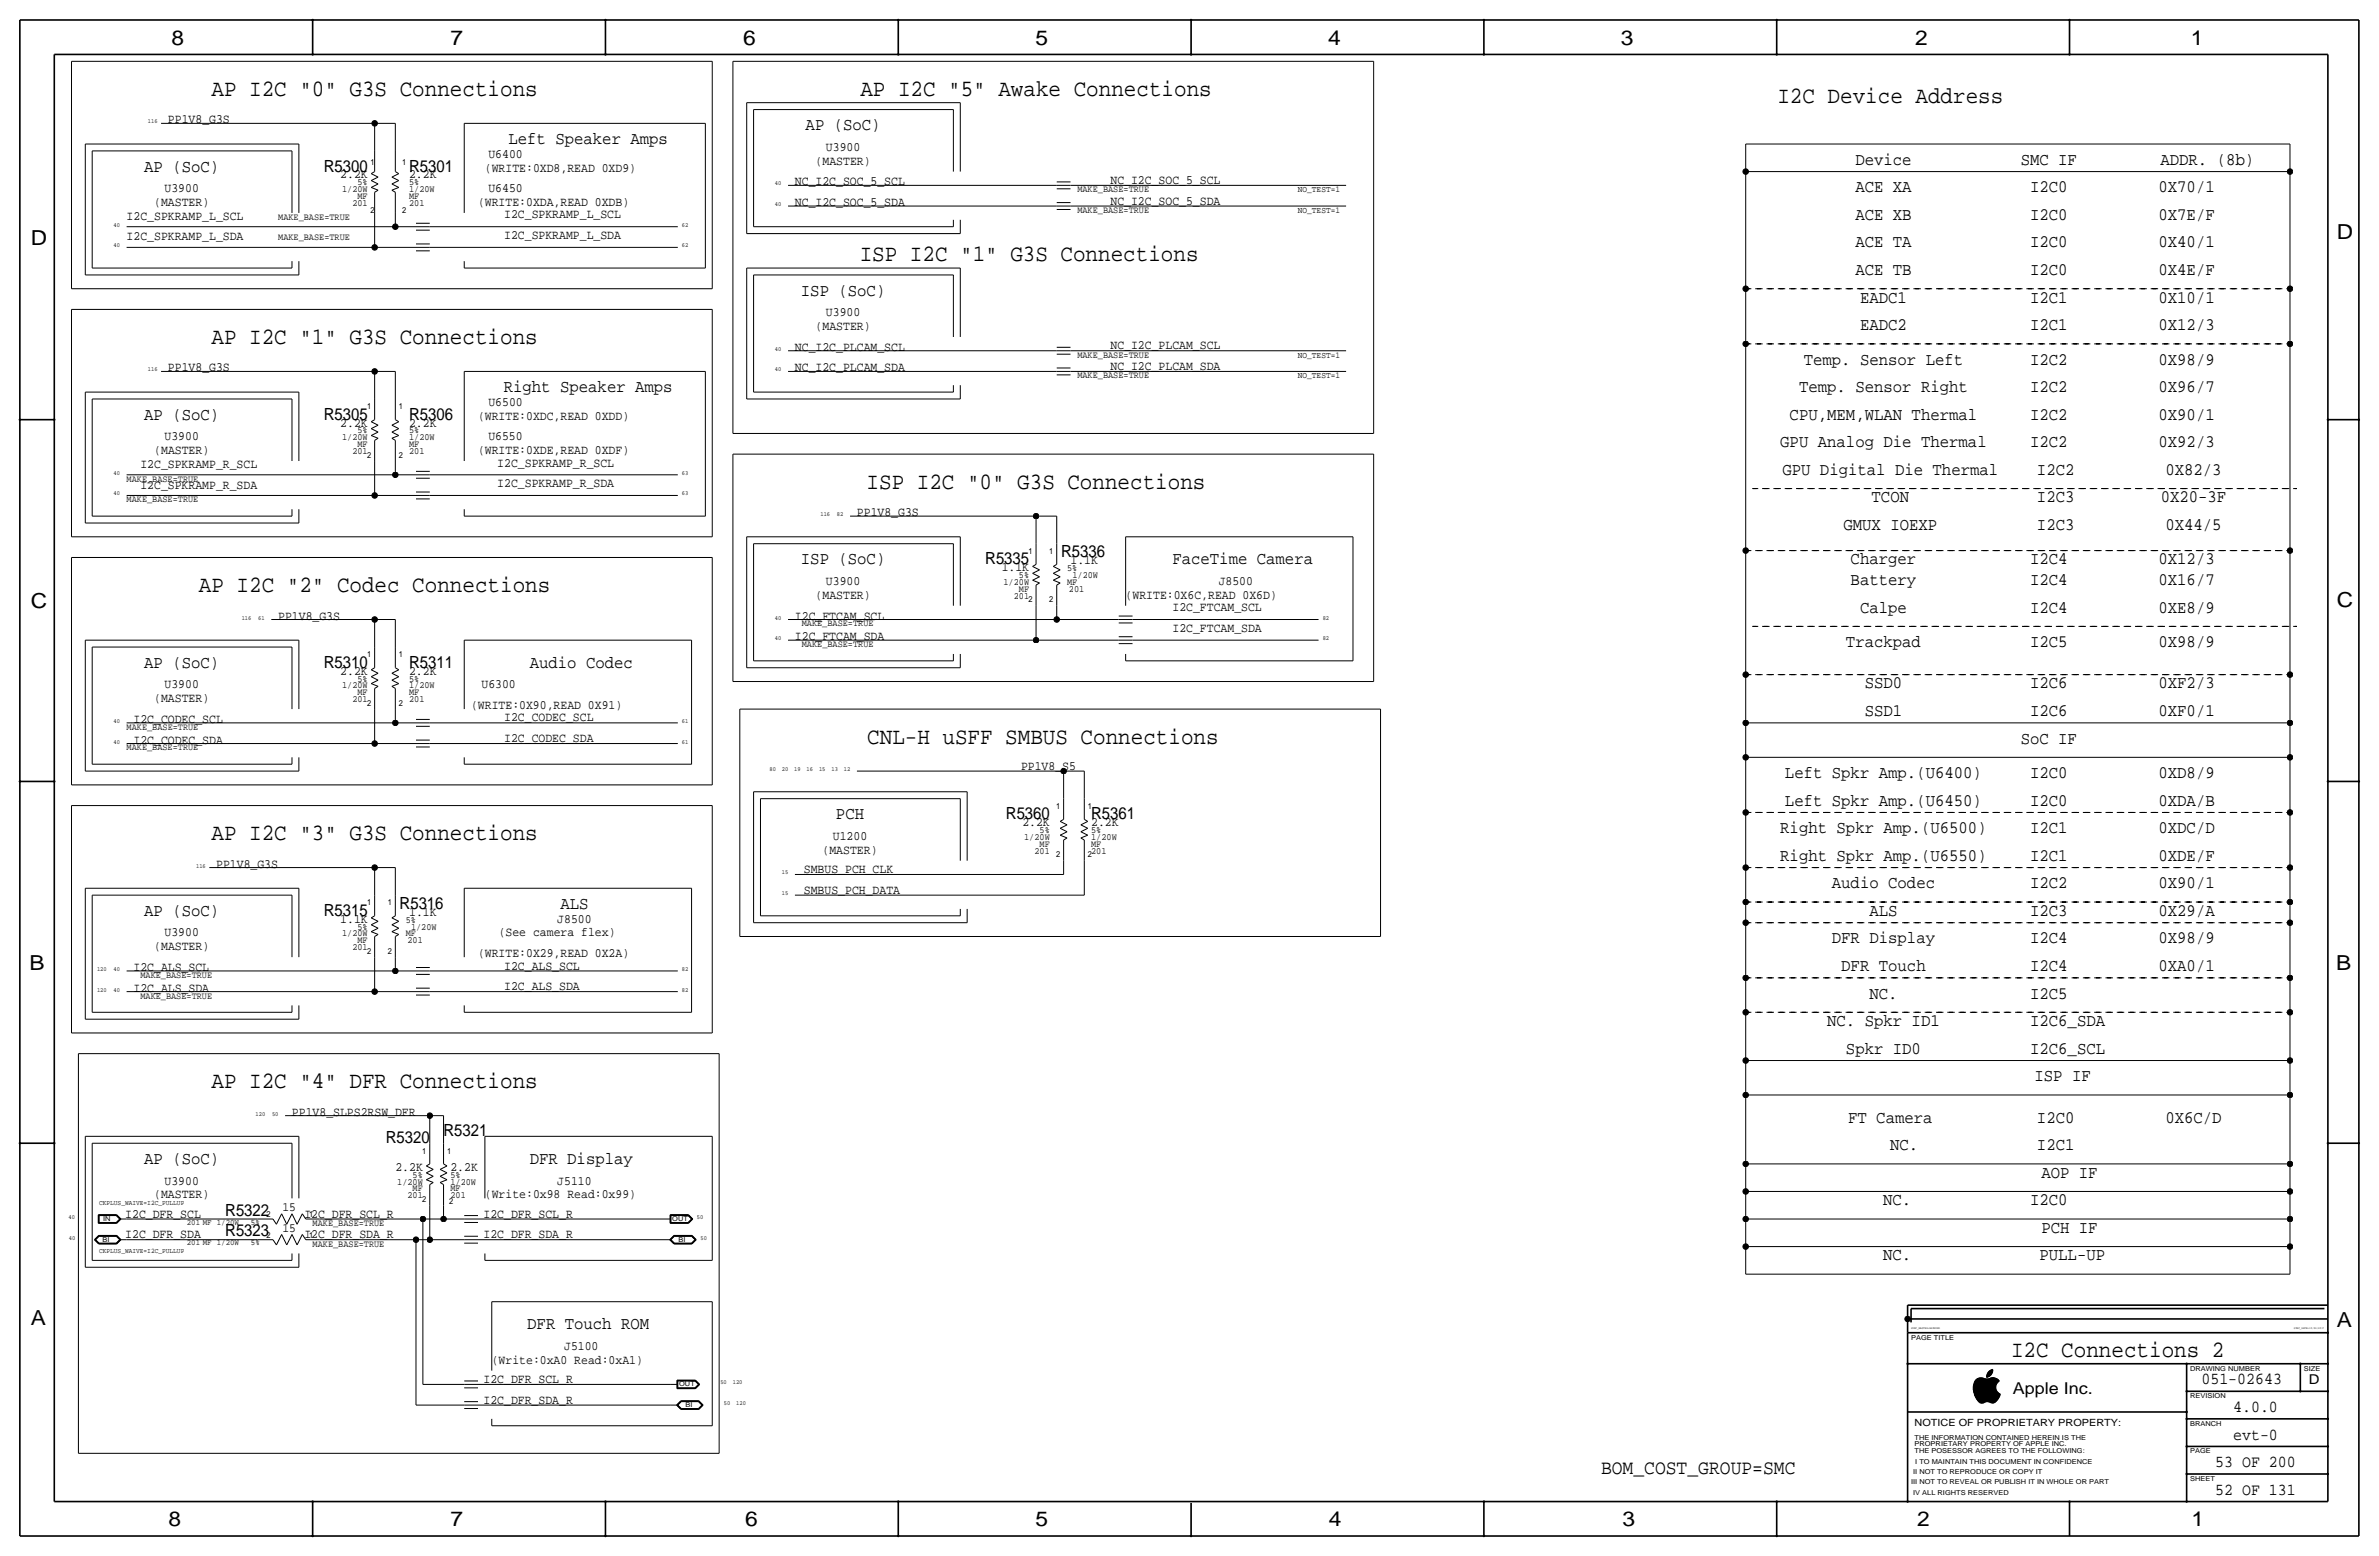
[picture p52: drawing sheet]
<svg xmlns="http://www.w3.org/2000/svg" width="877mm" height="574mm" viewBox="0 0 877 574" stroke-linecap="round" stroke-linejoin="round" font-family="sans-serif">
<defs><g id="words">
<g font-size="8.6">
<text x="78" y="35.3">AP I2C &quot;0&quot; G3S Connections</text>
<text x="317.2" y="35.3">AP I2C &quot;5&quot; Awake Connections</text>
<text x="655.3" y="37.8">I2C Device Address</text>
<text x="317" y="96.3">ISP I2C &quot;1&quot; G3S Connections</text>
<text x="78" y="126.7">AP I2C &quot;1&quot; G3S Connections</text>
<text x="319.5" y="180.1">ISP I2C &quot;0&quot; G3S Connections</text>
<text x="73.3" y="218.2">AP I2C &quot;2&quot; Codec Connections</text>
<text x="319.7" y="274.1">CNL-H uSFF SMBUS Connections</text>
<text x="78" y="309.6">AP I2C &quot;3&quot; G3S Connections</text>
<text x="78" y="401.1">AP I2C &quot;4&quot; DFR Connections</text>
<text x="741.4" y="500.1">I2C Connections 2</text>
</g>
<g font-size="7.6">
<text x="63.2" y="16.5">8</text>
<text x="166.1" y="16.5">7</text>
<text x="274" y="16.5">6</text>
<text x="381.7" y="16.5">5</text>
<text x="489.7" y="16.5">4</text>
<text x="597.6" y="16.5">3</text>
<text x="706.1" y="16.5">2</text>
<text x="807.7" y="16.5">1</text>
<text x="861.5" y="88.1">D</text>
<text x="11.4" y="90.4">D</text>
<text x="11.4" y="224.3">C</text>
<text x="861.5" y="223.8">C</text>
<text x="10.8" y="357.6">B</text>
<text x="861.3" y="357.4">B</text>
<text x="11.3" y="488.4">A</text>
<text x="861.5" y="489.2">A</text>
<text x="62.2" y="562.6">8</text>
<text x="166" y="562.6">7</text>
<text x="274.8" y="562.6">6</text>
<text x="381.7" y="562.6">5</text>
<text x="489.9" y="562.6">4</text>
<text x="598.1" y="562.6">3</text>
<text x="706.8" y="562.6">2</text>
<text x="807.9" y="562.6">1</text>
</g>
<text font-size="7.4" x="590.2" y="543.3">BOM_COST_GROUP=SMC</text>
<g font-size="6.5">
<text x="187.5" y="53.1">Left Speaker Amps</text>
<text x="297" y="48">AP (SoC)</text>
<text x="53.2" y="63.2">AP (SoC)</text>
<text x="684" y="60.7">Device</text>
<text x="745" y="60.7">SMC IF</text>
<text x="796.5" y="60.7">ADDR. (8b)</text>
<text x="684" y="70.9">ACE XA</text>
<text x="748.4" y="70.9">I2C0</text>
<text x="795.8" y="70.9">0X70/1</text>
<text x="684" y="81">ACE XB</text>
<text x="748.4" y="81">I2C0</text>
<text x="795.8" y="81">0X7E/F</text>
<text x="684" y="91.2">ACE TA</text>
<text x="748.4" y="91.2">I2C0</text>
<text x="795.8" y="91.2">0X40/1</text>
<text x="684" y="101.3">ACE TB</text>
<text x="748.4" y="101.3">I2C0</text>
<text x="795.8" y="101.3">0X4E/F</text>
<text x="295.3" y="109">ISP (SoC)</text>
<text x="685.7" y="111.5">EADC1</text>
<text x="748.4" y="111.5">I2C1</text>
<text x="795.8" y="111.5">0X10/1</text>
<text x="685.7" y="121.7">EADC2</text>
<text x="748.4" y="121.7">I2C1</text>
<text x="795.8" y="121.7">0X12/3</text>
<text x="665" y="134.4">Temp. Sensor Left</text>
<text x="748.4" y="134.4">I2C2</text>
<text x="795.8" y="134.4">0X98/9</text>
<text x="185.7" y="144.5">Right Speaker Amps</text>
<text x="663.2" y="144.5">Temp. Sensor Right</text>
<text x="748.4" y="144.5">I2C2</text>
<text x="795.8" y="144.5">0X96/7</text>
<text x="53.2" y="154.7">AP (SoC)</text>
<text x="659.8" y="154.7">CPU,MEM,WLAN Thermal</text>
<text x="748.4" y="154.7">I2C2</text>
<text x="795.8" y="154.7">0X90/1</text>
<text x="656.3" y="164.8">GPU Analog Die Thermal</text>
<text x="748.4" y="164.8">I2C2</text>
<text x="795.8" y="164.8">0X92/3</text>
<text x="657.1" y="175">GPU Digital Die Thermal</text>
<text x="751" y="175">I2C2</text>
<text x="798.3" y="175">0X82/3</text>
<text x="690" y="185.2">TCON</text>
<text x="751" y="185.2">I2C3</text>
<text x="796.6" y="185.2">0X20-3F</text>
<text x="679.6" y="195.3">GMUX IOEXP</text>
<text x="751" y="195.3">I2C3</text>
<text x="798.3" y="195.3">0X44/5</text>
<text x="295.3" y="208">ISP (SoC)</text>
<text x="432.2" y="208">FaceTime Camera</text>
<text x="682.3" y="208">Charger</text>
<text x="748.4" y="208">I2C4</text>
<text x="795.8" y="208">0X12/3</text>
<text x="682.3" y="215.6">Battery</text>
<text x="748.4" y="215.6">I2C4</text>
<text x="795.8" y="215.6">0X16/7</text>
<text x="685.7" y="225.8">Calpe</text>
<text x="748.4" y="225.8">I2C4</text>
<text x="795.8" y="225.8">0XE8/9</text>
<text x="680.5" y="238.5">Trackpad</text>
<text x="748.4" y="238.5">I2C5</text>
<text x="795.8" y="238.5">0X98/9</text>
<text x="53.2" y="246.1">AP (SoC)</text>
<text x="195.3" y="246.1">Audio Codec</text>
<text x="687.5" y="253.7">SSD0</text>
<text x="748.4" y="253.7">I2C6</text>
<text x="795.8" y="253.7">0XF2/3</text>
<text x="687.5" y="263.9">SSD1</text>
<text x="748.4" y="263.9">I2C6</text>
<text x="795.8" y="263.9">0XF0/1</text>
<text x="745" y="274.1">SoC IF</text>
<text x="658.1" y="286.8">Left Spkr Amp.(U6400)</text>
<text x="748.4" y="286.8">I2C0</text>
<text x="795.8" y="286.8">0XD8/9</text>
<text x="658.1" y="296.9">Left Spkr Amp.(U6450)</text>
<text x="748.4" y="296.9">I2C0</text>
<text x="795.8" y="296.9">0XDA/B</text>
<text x="308.2" y="302">PCH</text>
<text x="656.3" y="307.1">Right Spkr Amp.(U6500)</text>
<text x="748.4" y="307.1">I2C1</text>
<text x="795.8" y="307.1">0XDC/D</text>
<text x="656.3" y="317.3">Right Spkr Amp.(U6550)</text>
<text x="748.4" y="317.2">I2C1</text>
<text x="795.8" y="317.2">0XDE/F</text>
<text x="675.4" y="327.4">Audio Codec</text>
<text x="748.4" y="327.4">I2C2</text>
<text x="795.8" y="327.4">0X90/1</text>
<text x="206.6" y="335">ALS</text>
<text x="53.2" y="337.6">AP (SoC)</text>
<text x="689.2" y="337.6">ALS</text>
<text x="748.4" y="337.6">I2C3</text>
<text x="795.8" y="337.6">0X29/A</text>
<text x="675.4" y="347.7">DFR Display</text>
<text x="748.4" y="347.7">I2C4</text>
<text x="795.8" y="347.7">0X98/9</text>
<text x="678.8" y="357.9">DFR Touch</text>
<text x="748.4" y="357.9">I2C4</text>
<text x="795.8" y="357.9">0XA0/1</text>
<text x="689.2" y="368.1">NC.</text>
<text x="748.4" y="368">I2C5</text>
<text x="673.6" y="378.2">NC. Spkr ID1</text>
<text x="748.4" y="378.2">I2C6_SDA</text>
<text x="680.5" y="388.4">Spkr ID0</text>
<text x="748.4" y="388.4">I2C6_SCL</text>
<text x="750.1" y="398.5">ISP IF</text>
<text x="681.4" y="413.8">FT Camera</text>
<text x="751" y="413.8">I2C0</text>
<text x="798.3" y="413.8">0X6C/D</text>
<text x="696.8" y="423.9">NC.</text>
<text x="751" y="423.9">I2C1</text>
<text x="53.2" y="429">AP (SoC)</text>
<text x="195.3" y="429">DFR Display</text>
<text x="752.6" y="434.1">AOP IF</text>
<text x="694.3" y="444.2">NC.</text>
<text x="748.4" y="444.3">I2C0</text>
<text x="752.6" y="454.4">PCH IF</text>
<text x="694.3" y="464.6">NC.</text>
<text x="751.9" y="464.6">PULL-UP</text>
<text x="194.4" y="490">DFR Touch ROM</text>
</g>
<g font-size="6.2">
<text x="119.4" y="63.2">R5300</text>
<text x="150.8" y="63.2">R5301</text>
<text x="119.4" y="154.7">R5305</text>
<text x="150.8" y="154.7">R5306</text>
<text x="363.2" y="208">R5335</text>
<text x="391.2" y="205.5">R5336</text>
<text x="119.4" y="246.1">R5310</text>
<text x="150.8" y="246.1">R5311</text>
<text x="370.8" y="302">R5360</text>
<text x="402.3" y="302">R5361</text>
<text x="147.3" y="335">R5316</text>
<text x="119.4" y="337.6">R5315</text>
<text x="163.5" y="418.8">R5321</text>
<text x="142.2" y="421.4">R5320</text>
<text x="83" y="448.1">R5322</text>
<text x="83" y="455.7">R5323</text>
<text x="811.6" y="510.3">051-02643</text>
<text x="823.3" y="520.4">4.0.0</text>
<text x="823.3" y="530.6">evt-0</text>
<text x="816.7" y="540.8">53 OF 200</text>
<text x="816.7" y="550.9">52 OF 131</text>
</g>
<text font-size="6" x="742.1" y="513.9">Apple Inc.</text>
<text font-size="5" x="851.2" y="510.3">D</text>
<g font-size="4.7">
<text x="61.9" y="45.5">PP1V8_G3S</text>
<text x="180" y="58.2">U6400</text>
<text x="304.5" y="55.6">U3900</text>
<text x="125.4" y="65.8">2.2K</text>
<text x="150.8" y="65.8">2.2K</text>
<text x="178.8" y="63.2">(WRITE:0XD8,READ 0XD9)</text>
<text x="300.7" y="60.7">(MASTER)</text>
<text x="60.7" y="70.9">U3900</text>
<text x="180" y="70.9">U6450</text>
<text x="293.1" y="68.3">NC_I2C_SOC_5_SCL</text>
<text x="409.4" y="67.8">NC_I2C_SOC_5_SCL</text>
<text x="56.9" y="75.9">(MASTER)</text>
<text x="176.2" y="75.9">(WRITE:0XDA,READ 0XDB)</text>
<text x="293.1" y="75.9">NC_I2C_SOC_5_SDA</text>
<text x="409.4" y="75.4">NC_I2C_SOC_5_SDA</text>
<text x="46.7" y="81">I2C_SPKRAMP_L_SCL</text>
<text x="185.9" y="80.5">I2C_SPKRAMP_L_SCL</text>
<text x="46.7" y="88.6">I2C_SPKRAMP_L_SDA</text>
<text x="185.9" y="88.1">I2C_SPKRAMP_L_SDA</text>
<text x="304.5" y="116.6">U3900</text>
<text x="300.7" y="121.7">(MASTER)</text>
<text x="293.1" y="129.3">NC_I2C_PLCAM_SCL</text>
<text x="409.4" y="128.8">NC_I2C_PLCAM_SCL</text>
<text x="61.9" y="136.9">PP1V8_G3S</text>
<text x="293.1" y="136.9">NC_I2C_PLCAM_SDA</text>
<text x="409.4" y="136.4">NC_I2C_PLCAM_SDA</text>
<text x="180" y="149.6">U6500</text>
<text x="176.2" y="154.7">(WRITE:0XDC,READ 0XDD)</text>
<text x="125.4" y="157.2">2.2K</text>
<text x="150.8" y="157.2">2.2K</text>
<text x="56.9" y="167.4">(MASTER)</text>
<text x="60.7" y="162.3">U3900</text>
<text x="176.2" y="167.4">(WRITE:0XDE,READ 0XDF)</text>
<text x="180" y="162.3">U6550</text>
<text x="51.8" y="172.5">I2C_SPKRAMP_R_SCL</text>
<text x="183.3" y="172">I2C_SPKRAMP_R_SCL</text>
<text x="183.3" y="179.6">I2C_SPKRAMP_R_SDA</text>
<text x="51.8" y="180.1">I2C_SPKRAMP_R_SDA</text>
<text x="315.9" y="190.2">PP1V8_G3S</text>
<text x="394.7" y="208">1.1K</text>
<text x="304.5" y="215.6">U3900</text>
<text x="369.3" y="210.6">1.1K</text>
<text x="449.3" y="215.6">J8500</text>
<text x="300.7" y="220.7">(MASTER)</text>
<text x="415" y="220.7">(WRITE:0X6C,READ 0X6D)</text>
<text x="432.3" y="225.3">I2C_FTCAM_SCL</text>
<text x="102.6" y="228.3">PP1V8_G3S</text>
<text x="293.1" y="228.3">I2C_FTCAM_SCL</text>
<text x="432.3" y="232.9">I2C_FTCAM_SDA</text>
<text x="293.1" y="236">I2C_FTCAM_SDA</text>
<text x="125.4" y="248.7">2.2K</text>
<text x="150.8" y="248.7">2.2K</text>
<text x="60.7" y="253.7">U3900</text>
<text x="177.5" y="253.8">U6300</text>
<text x="56.9" y="258.8">(MASTER)</text>
<text x="173.7" y="261.4">(WRITE:0X90,READ 0X91)</text>
<text x="49.2" y="266.4">I2C_CODEC_SCL</text>
<text x="185.9" y="265.9">I2C_CODEC_SCL</text>
<text x="49.2" y="274.1">I2C_CODEC_SDA</text>
<text x="185.9" y="273.6">I2C_CODEC_SDA</text>
<text x="376.4" y="283.7">PP1V8_S5</text>
<text x="376.9" y="304.5">2.2K</text>
<text x="402.3" y="304.5">2.2K</text>
<text x="307" y="309.6">U1200</text>
<text x="303.2" y="314.7">(MASTER)</text>
<text x="79.7" y="319.8">PP1V8_G3S</text>
<text x="296.4" y="321.8">SMBUS_PCH_CLK</text>
<text x="296.4" y="329.4">SMBUS_PCH_DATA</text>
<text x="125.4" y="340.1">1.1K</text>
<text x="150.8" y="337.6">1.1K</text>
<text x="205.4" y="340.1">J8500</text>
<text x="60.7" y="345.2">U3900</text>
<text x="183.8" y="345.2">(See camera flex)</text>
<text x="56.9" y="350.3">(MASTER)</text>
<text x="176.2" y="352.8">(WRITE:0X29,READ 0X2A)</text>
<text x="49.2" y="357.9">I2C_ALS_SCL</text>
<text x="185.9" y="357.4">I2C_ALS_SCL</text>
<text x="49.2" y="365.5">I2C_ALS_SDA</text>
<text x="185.9" y="365">I2C_ALS_SDA</text>
<text x="107.6" y="411.2">PP1V8_SLPS2RSW_DFR</text>
<text x="145.8" y="431.5">2.2K</text>
<text x="166.1" y="431.5">2.2K</text>
<text x="60.7" y="436.6">U3900</text>
<text x="205.4" y="436.6">J5110</text>
<text x="56.9" y="441.7">(MASTER)</text>
<text x="178.8" y="441.7">(Write:0x98 Read:0x99)</text>
<text x="46.2" y="448.8">I2C_DFR_SCL</text>
<text x="104.1" y="446.5">15</text>
<text x="112.2" y="448.8">I2C_DFR_SCL_R</text>
<text x="178.3" y="448.8">I2C_DFR_SCL_R</text>
<text x="104.1" y="454.2">15</text>
<text x="46.2" y="456.4">I2C_DFR_SDA</text>
<text x="112.2" y="456.4">I2C_DFR_SDA_R</text>
<text x="178.3" y="456.4">I2C_DFR_SDA_R</text>
<text x="208" y="497.6">J5100</text>
<text x="181.3" y="502.7">(Write:0xA0 Read:0xA1)</text>
<text x="178.3" y="509.8">I2C_DFR_SCL_R</text>
<text x="178.3" y="517.4">I2C_DFR_SDA_R</text>
</g>
<text font-size="3.7" x="705.8" y="525.5">NOTICE OF PROPRIETARY PROPERTY:</text>
<g font-size="3.5">
<text x="126.1" y="70.9">1/20W</text>
<text x="131.8" y="68.3">5%</text>
<text x="150.8" y="68.3">5%</text>
<text x="150.8" y="70.9">1/20W</text>
<text x="397.2" y="70.9">MAKE_BASE=TRUE</text>
<text x="129.9" y="75.9">201</text>
<text x="131.8" y="73.4">MF</text>
<text x="150.8" y="75.9">201</text>
<text x="150.8" y="73.4">MF</text>
<text x="102.6" y="81">MAKE_BASE=TRUE</text>
<text x="397.2" y="78.5">MAKE_BASE=TRUE</text>
<text x="102.6" y="88.6">MAKE_BASE=TRUE</text>
<text x="397.2" y="131.8">MAKE_BASE=TRUE</text>
<text x="397.2" y="139.4">MAKE_BASE=TRUE</text>
<text x="131.8" y="159.8">5%</text>
<text x="150.8" y="159.8">5%</text>
<text x="126.1" y="162.3">1/20W</text>
<text x="129.9" y="167.4">201</text>
<text x="131.8" y="164.8">MF</text>
<text x="150.8" y="167.4">201</text>
<text x="150.8" y="164.8">MF</text>
<text x="150.8" y="162.3">1/20W</text>
<text x="46.7" y="177.5">MAKE_BASE=TRUE</text>
<text x="46.7" y="185.2">MAKE_BASE=TRUE</text>
<text x="370" y="215.6">1/20W</text>
<text x="375.6" y="213.1">5%</text>
<text x="393.4" y="215.6">MF</text>
<text x="393.4" y="210.6">5%</text>
<text x="395.4" y="213.1">1/20W</text>
<text x="373.8" y="220.7">201</text>
<text x="375.6" y="218.2">MF</text>
<text x="394.1" y="218.2">201</text>
<text x="295.6" y="230.9">MAKE_BASE=TRUE</text>
<text x="295.6" y="238.5">MAKE_BASE=TRUE</text>
<text x="131.8" y="251.2">5%</text>
<text x="150.8" y="251.2">5%</text>
<text x="126.1" y="253.7">1/20W</text>
<text x="131.8" y="256.3">MF</text>
<text x="150.8" y="253.7">1/20W</text>
<text x="150.8" y="256.3">MF</text>
<text x="129.9" y="258.8">201</text>
<text x="150.8" y="258.8">201</text>
<text x="46.7" y="269">MAKE_BASE=TRUE</text>
<text x="46.7" y="276.6">MAKE_BASE=TRUE</text>
<text x="377.6" y="309.6">1/20W</text>
<text x="383.3" y="307.1">5%</text>
<text x="402.3" y="307.1">5%</text>
<text x="402.3" y="309.6">1/20W</text>
<text x="381.4" y="314.7">201</text>
<text x="383.3" y="312.2">MF</text>
<text x="402.3" y="312.2">MF</text>
<text x="402.3" y="314.7">201</text>
<text x="149.6" y="340.1">5%</text>
<text x="126.1" y="345.2">1/20W</text>
<text x="131.8" y="347.7">MF</text>
<text x="131.8" y="342.6">5%</text>
<text x="149.6" y="345.2">MF</text>
<text x="150.2" y="347.7">201</text>
<text x="151.5" y="342.6">1/20W</text>
<text x="129.9" y="350.3">201</text>
<text x="51.8" y="360.4">MAKE_BASE=TRUE</text>
<text x="51.8" y="368">MAKE_BASE=TRUE</text>
<text x="146.5" y="436.6">1/20W</text>
<text x="152.1" y="434.1">5%</text>
<text x="166.1" y="434.1">5%</text>
<text x="166.1" y="436.6">1/20W</text>
<text x="150.2" y="441.7">201</text>
<text x="152.1" y="439.2">MF</text>
<text x="166.1" y="439.2">MF</text>
<text x="166.1" y="441.7">201</text>
<text x="115.3" y="451.9">MAKE_BASE=TRUE</text>
<text x="115.3" y="459.5">MAKE_BASE=TRUE</text>
</g>
<g font-size="3.2">
<text x="478.5" y="70.9">NO_TEST=1</text>
<text x="478.5" y="78.5">NO_TEST=1</text>
<text x="478.5" y="131.8">NO_TEST=1</text>
<text x="478.5" y="139.4">NO_TEST=1</text>
</g>
<g font-size="3.1">
<text x="136.6" y="60.7">1</text>
<text x="148.3" y="60.7">1</text>
<text x="136.6" y="78.5">2</text>
<text x="148.3" y="78.5">2</text>
<text x="135.3" y="150.9">1</text>
<text x="147" y="150.9">1</text>
<text x="135.3" y="168.7">2</text>
<text x="147" y="168.7">2</text>
<text x="379.2" y="204.2">1</text>
<text x="386.8" y="204.2">1</text>
<text x="379.2" y="222">2</text>
<text x="386.8" y="222">2</text>
<text x="135.3" y="242.3">1</text>
<text x="147" y="242.3">1</text>
<text x="135.3" y="260.1">2</text>
<text x="147" y="260.1">2</text>
<text x="389.3" y="298.2">1</text>
<text x="401" y="298.2">1</text>
<text x="389.3" y="316">2</text>
<text x="401" y="316">2</text>
<text x="135.3" y="333.8">1</text>
<text x="142.9" y="333.8">1</text>
<text x="135.3" y="351.5">2</text>
<text x="142.9" y="351.5">2</text>
<text x="155.6" y="425.2">1</text>
<text x="164.8" y="425.2">1</text>
<text x="155.6" y="443">2</text>
<text x="165.6" y="443.7">2</text>
<text x="98.2" y="448.6">2</text>
<text x="114" y="448.6">1</text>
<text x="68.8" y="451.4">201 MF 1/20W</text>
<text x="92.5" y="451.4">5%</text>
<text x="68.8" y="459">201 MF 1/20W</text>
<text x="92.5" y="459">5%</text>
<text x="98.2" y="456.2">2</text>
<text x="114" y="456.2">1</text>
</g>
<g font-size="2.6">
<text x="36.5" y="444.2">CKPLUS_WAIVE=I2C_PULLUP</text>
<text x="36.5" y="462">CKPLUS_WAIVE=I2C_PULLUP</text>
</g>
<g font-size="2.5">
<text x="38" y="450.1">IN</text>
<text x="247.9" y="450.1">OUT</text>
<text x="37.8" y="457.7">BI</text>
<text x="250.1" y="457.7">BI</text>
<text x="704.5" y="493.8">PAGE TITLE</text>
<text x="807.4" y="505.2">DRAWING NUMBER</text>
<text x="849.3" y="505.2">SIZE</text>
<text x="250.4" y="511">OUT</text>
<text x="807.4" y="515.4">REVISION</text>
<text x="252.7" y="518.7">BI</text>
<text x="807.4" y="525.5">BRANCH</text>
<text x="705.8" y="533.1">PROPRIETARY PROPERTY OF APPLE INC.</text>
<text x="705.8" y="530.6">THE INFORMATION CONTAINED HEREIN IS THE</text>
<text x="705.8" y="535.7">THE POSESSOR AGREES TO THE FOLLOWING:</text>
<text x="706.1" y="539.5">I TO MAINTAIN THIS DOCUMENT IN CONFIDENCE</text>
<text x="807.4" y="535.7">PAGE</text>
<text x="705.3" y="543.3">II NOT TO REPRODUCE OR COPY IT</text>
<text x="807.4" y="545.8">SHEET</text>
<text x="704.5" y="547.1">III NOT TO REVEAL OR PUBLISH IT IN WHOLE OR PART</text>
<text x="705.3" y="550.9">IV ALL RIGHTS RESERVED</text>
</g>
<g font-size="2.3">
<text x="54.5" y="45.5">116</text>
<text x="285.7" y="68.3">40</text>
<text x="285.7" y="75.9">40</text>
<text x="41.9" y="83.6">40</text>
<text x="251.4" y="83.6">62</text>
<text x="41.9" y="91.2">40</text>
<text x="251.4" y="91.2">62</text>
<text x="285.7" y="129.3">40</text>
<text x="54.5" y="136.9">116</text>
<text x="285.7" y="136.9">40</text>
<text x="41.9" y="175">40</text>
<text x="251.4" y="175">63</text>
<text x="41.9" y="182.6">40</text>
<text x="251.4" y="182.6">63</text>
<text x="302.5" y="190.2">116</text>
<text x="308.6" y="190.2">82</text>
<text x="89.1" y="228.3">116</text>
<text x="95.2" y="228.3">61</text>
<text x="285.7" y="228.3">40</text>
<text x="487.6" y="228.3">82</text>
<text x="285.7" y="236">40</text>
<text x="487.6" y="236">82</text>
<text x="41.9" y="266.4">40</text>
<text x="251.4" y="266.4">61</text>
<text x="41.9" y="274.1">40</text>
<text x="251.4" y="274.1">61</text>
<text x="283.7" y="284.2">80</text>
<text x="288.2" y="284.2">20</text>
<text x="292.8" y="284.2">19</text>
<text x="297.4" y="284.2">16</text>
<text x="302" y="284.2">15</text>
<text x="306.5" y="284.2">13</text>
<text x="311.1" y="284.2">12</text>
<text x="72.3" y="319.8">116</text>
<text x="288.2" y="322.3">15</text>
<text x="288.2" y="329.9">15</text>
<text x="35.8" y="357.9">120</text>
<text x="41.9" y="357.9">40</text>
<text x="251.4" y="357.9">82</text>
<text x="35.8" y="365.5">120</text>
<text x="41.9" y="365.5">40</text>
<text x="251.4" y="365.5">82</text>
<text x="94.2" y="411.2">120</text>
<text x="100.3" y="411.2">50</text>
<text x="25.3" y="449.3">40</text>
<text x="256.9" y="449.3">50</text>
<text x="25.4" y="456.9">40</text>
<text x="258.2" y="456.9">50</text>
<text x="265.6" y="510.3">50</text>
<text x="270.2" y="510.3">120</text>
<text x="266.9" y="517.9">50</text>
<text x="271.4" y="517.9">120</text>
</g>
<g font-size="1.1">
<text x="704.5" y="490">SYNC_MASTER=RAYMOND</text>
<text x="845.7" y="490">SYNC_DATE=10/02/2017</text>
</g>
</g></defs>
<g fill="none" stroke="#000" stroke-width=".37">
<path d="M26.4 22.6v83.8zM26.4 22.6h236.2zM262.6 22.6v83.8zM270.2 22.6v137.2zM270.2 22.6h236.2zM275.3 37.8v48.3zM275.3 37.8h78.7zM354 37.8v25.4zM506.4 22.6v137.2zM31.4 53.1h78.8zM31.4 53.1v48.2zM34 55.6h73.6z"/>
<path d="M34 55.6v43.2zM59.4 45.5h78.7zM107.6 55.6v22.9zM110.2 53.1v25.4zM138.1 45.5h7.6zM138.1 45.5v10.1zM138.1 55.6v7.6zM145.7 45.5v10.1zM145.7 55.6v7.6zM171.1 45.5h88.9zM171.1 45.5v33zM260 45.5v53.3z"/>
<path d="M277.8 40.4h73.7zM277.8 40.4v43.2zM351.5 40.4v22.8zM643.6 53.1h200.6zM643.6 53.1v10.1zM844.2 53.1v10.1zM136.9 69.1l2.5-1.3zM136.9 66.5l2.5-1.2zM136.9 69.1l2.5 1zM136.9 66.5l2.5 1.3zM136.9 64l2.5 1.3zM136.9 64l1.2-.8z"/>
<path d="M138.1 70.9l1.3-.8zM138.1 78.5v12.7zM138.1 70.9v7.6zM144.5 70.1l2.5-1zM144.5 67.8l2.5-1.3zM144.5 65.3l2.5-1.3zM144.5 70.1l1.2 .8zM144.5 67.8l2.5 1.3zM144.5 65.3l2.5 1.2zM145.7 78.5v5.1zM145.7 70.9v7.6zM145.7 63.2l1.3 .8z"/>
<path d="M290.5 75.9h99.1zM290.5 68.3h99.1zM389.6 77.2h5.1zM389.6 75.9h5.1zM389.6 74.7h5.1zM389.6 69.6h5.1zM389.6 68.3h5.1zM389.6 67.1h5.1zM394.7 75.9h101.6zM394.7 68.3h101.6zM643.6 63.2h200.6zM643.6 63.2v43.2z"/>
<path d="M844.2 63.2v43.2zM34 98.8h73.6zM46.7 91.2h91.4zM46.7 83.6h99zM107.6 96.3v2.5zM110.2 96.3v5zM138.1 91.2h15.3zM145.7 83.6h7.7zM153.4 92.5h5zM153.4 91.2h5zM153.4 89.9h5zM153.4 84.8h5z"/>
<path d="M153.4 83.6h5zM153.4 82.3h5zM158.4 83.6h91.5zM158.4 91.2h91.5zM171.1 98.8h88.9zM171.1 96.3v2.5zM275.3 98.8v48.3zM275.3 86.1h78.7zM275.3 98.8h78.7zM277.8 83.6h73.7zM351.5 81v2.6zM354 98.8v25.4z"/>
<path d="M354 81v5.1zM26.4 106.4h236.2zM26.4 114v83.9zM26.4 114h236.2zM31.4 101.3h78.8zM262.6 114v83.9zM277.8 101.3h73.7zM277.8 101.3v43.2zM351.5 101.3v22.9zM643.6 106.4v20.3zM844.2 106.4v20.3zM59.4 136.9h78.7z"/>
<path d="M138.1 136.9h7.6zM138.1 136.9v10.2zM145.7 136.9v10.2zM171.1 136.9h88.9zM171.1 136.9v33zM260 136.9v53.3zM290.5 136.9h99.1zM290.5 129.3h99.1zM389.6 138.2h5.1zM389.6 136.9h5.1zM389.6 135.6h5.1zM389.6 130.6h5.1z"/>
<path d="M389.6 129.3h5.1zM389.6 128h5.1zM394.7 129.3h101.6zM394.7 136.9h101.6zM643.6 126.7v76.2zM844.2 126.7v76.2zM31.4 144.5h78.8zM31.4 144.5v48.3zM34 147.1h73.6zM34 147.1v43.1zM107.6 147.1v22.8zM110.2 144.5v25.4z"/>
<path d="M136.9 158l2.5-1.3zM136.9 158l2.5 1.3zM136.9 155.4l2.5 1.3zM136.9 155.4l1.2-.7zM138.1 147.1v7.6zM144.5 159.3l2.5-1.3zM144.5 156.7l2.5-1.3zM144.5 159.3l2.5 1.2zM144.5 156.7l2.5 1.3zM145.7 147.1v7.6zM145.7 154.7l1.3 .7zM270.2 159.8h236.2z"/>
<path d="M275.3 147.1h78.7zM277.8 144.5h73.7zM351.5 142v2.5zM354 142v5.1zM46.7 175h99zM136.9 160.5l2.5-1.2zM136.9 160.5l2.5 1zM138.1 162.3l1.3-.8zM138.1 169.9v12.7zM138.1 162.3v7.6zM144.5 161.5l2.5-1zM144.5 161.5l1.2 .8z"/>
<path d="M145.7 169.9v5.1zM145.7 162.3v7.6zM145.7 175h7.7zM153.4 176.3h5zM153.4 175h5zM153.4 173.7h5zM158.4 175h91.5zM270.2 167.4v83.8zM270.2 167.4h236.2zM506.4 167.4v83.8zM26.4 197.9h236.2zM31.4 192.8h78.8z"/>
<path d="M34 190.2h73.6zM46.7 182.6h91.4zM107.6 187.7v2.5zM110.2 187.7v5.1zM138.1 182.6h15.3zM153.4 183.9h5zM153.4 182.6h5zM153.4 181.4h5zM158.4 182.6h91.5zM171.1 190.2h88.9zM171.1 187.7v2.5zM275.3 197.9v48.2z"/>
<path d="M275.3 197.9h78.7zM313.4 190.2h68.6zM354 197.9v25.4zM382 190.2v10.2zM382 190.2h7.6zM389.6 190.2v10.2zM415 197.9h83.8zM415 197.9v25.4zM498.8 197.9v45.7zM26.4 205.5v83.8zM26.4 205.5h236.2zM262.6 205.5v83.8z"/>
<path d="M277.8 200.4h73.7zM277.8 200.4v43.2zM351.5 200.4v22.9zM380.7 208.8l1.3-.8zM380.7 213.9l2.5 1zM380.7 211.3l2.5 1.3zM380.7 208.8l2.5 1.3zM380.7 213.9l2.5-1.3zM380.7 211.3l2.5-1.2zM382 215.6v7.7zM382 200.4v7.6zM382 215.6l1.2-.7z"/>
<path d="M388.3 213.9l2.6 1zM388.3 211.3l2.6 1.3zM388.3 208.8l2.6 1.3zM388.3 213.9l2.6-1.3zM388.3 211.3l2.6-1.2zM388.3 208.8l1.3-.8zM389.6 215.6l1.3-.7zM389.6 215.6v7.7zM389.6 200.4v7.6zM643.6 202.9v45.8zM844.2 202.9v45.8zM31.4 236h78.8z"/>
<path d="M31.4 236v48.2zM34 238.5h73.6zM34 238.5v43.2zM100 228.3h38.1zM107.6 238.5v22.9zM110.2 236v25.4zM138.1 228.3h7.6zM138.1 228.3v10.2zM138.1 238.5v7.6zM145.7 228.3v10.2zM145.7 238.5v7.6zM171.1 236v25.4z"/>
<path d="M171.1 236h83.9zM255 236v45.7zM290.5 236h91.5zM290.5 228.3h99.1zM382 223.3v12.7zM382 236h30.4zM389.6 228.3h22.8zM389.6 223.3v5zM412.4 237.2h5.1zM412.4 236h5.1zM412.4 234.7h5.1zM412.4 229.6h5.1z"/>
<path d="M412.4 228.3h5.1zM412.4 227.1h5.1zM417.5 228.3h68.6zM417.5 236h68.6zM136.9 252l2.5-1.3zM136.9 249.4l2.5-1.2zM136.9 252l2.5 1zM136.9 249.4l2.5 1.3zM136.9 246.9l2.5 1.3zM136.9 246.9l1.2-.8zM138.1 253.7l1.3-.7zM138.1 253.7v7.7z"/>
<path d="M144.5 253l2.5-1zM144.5 250.7l2.5-1.3zM144.5 248.2l2.5-1.3zM144.5 253l1.2 .7zM144.5 250.7l2.5 1.3zM144.5 248.2l2.5 1.2zM145.7 253.7v7.7zM145.7 246.1l1.3 .8zM270.2 251.2h236.2zM275.3 246.1h78.7zM277.8 243.6h73.7zM351.5 241v2.6z"/>
<path d="M354 241v5.1zM415 243.6h83.8zM415 241v2.6zM643.6 248.7v17.7zM844.2 248.7v17.7zM46.7 266.4h99zM46.7 274.1h91.4zM107.6 279.1v2.6zM110.2 279.1v5.1zM138.1 274.1h15.3zM138.1 261.4v12.7zM145.7 261.4v5z"/>
<path d="M145.7 266.4h7.7zM153.4 275.3h5zM153.4 274.1h5zM153.4 272.8h5zM153.4 267.7h5zM153.4 266.4h5zM153.4 265.2h5zM158.4 266.4h91.5zM158.4 274.1h91.5zM171.1 279.1v2.6zM272.7 261.4v83.8zM272.7 261.4h236.3z"/>
<path d="M509 261.4v83.8zM643.6 279.1h200.6zM643.6 279.1v20.4zM643.6 266.4h200.6zM643.6 266.4v12.7zM844.2 279.1v20.4zM844.2 266.4v12.7zM26.4 289.3h236.2zM26.4 296.9v83.8zM26.4 296.9h236.2zM31.4 284.2h78.8zM34 281.7h73.6z"/>
<path d="M171.1 281.7h83.9zM262.6 296.9v83.8zM277.8 291.8v48.3zM277.8 291.8h78.8zM280.4 294.4h73.6zM280.4 294.4v43.2zM315.9 284.2h76.2zM354 294.4v22.8zM356.6 291.8v25.4zM392.1 284.2h7.6zM392.1 284.2v10.2zM392.1 294.4v7.6z"/>
<path d="M399.7 284.2v10.2zM399.7 294.4v7.6zM643.6 299.5v20.3zM844.2 299.5v20.3zM77.2 319.8h60.9zM138.1 319.8h7.6zM138.1 319.8v10.1zM145.7 319.8v10.1zM390.9 307.8l2.5-1.2zM390.9 305.3l2.5-1.3zM390.9 302.8l1.2-.8zM390.9 307.8l2.5 1.1z"/>
<path d="M390.9 305.3l2.5 1.3zM390.9 302.8l2.5 1.2zM392.1 309.6l1.3-.7zM392.1 317.2v5.1zM392.1 309.6v7.6zM398.5 308.9l2.5-1.1zM398.5 306.6l2.5-1.3zM398.5 304l2.5-1.2zM398.5 308.9l1.2 .7zM398.5 306.6l2.5 1.2zM398.5 304l2.5 1.3zM399.7 317.2v12.7z"/>
<path d="M399.7 309.6v7.6zM399.7 302l1.3 .8zM643.6 319.8v12.7zM844.2 319.8v12.7zM31.4 327.4h78.8zM31.4 327.4v48.3zM34 329.9h73.6zM34 329.9v43.2zM107.6 329.9v22.9zM110.2 327.4v25.4zM136.9 338.3l2.5 1.3zM136.9 338.3l1.2-.7z"/>
<path d="M138.1 329.9v7.7zM144.5 338.3l1.2-.7zM144.5 338.3l2.5 1.3zM145.7 329.9v7.7zM171.1 327.4v25.4zM171.1 327.4h83.9zM255 327.4v45.7zM280.4 337.6h73.6zM293.1 322.3h99zM293.1 329.9h106.6zM354 335v2.6zM356.6 335v5.1z"/>
<path d="M643.6 332.5v7.6zM844.2 332.5v7.6zM46.7 357.9h99zM136.9 343.4l2.5-1.3zM136.9 340.9l2.5-1.3zM136.9 343.4l2.5 1zM136.9 340.9l2.5 1.2zM138.1 345.2l1.3-.8zM138.1 352.8v12.7zM138.1 345.2v7.6zM144.5 343.4l2.5-1.3zM144.5 340.9l2.5-1.3z"/>
<path d="M144.5 343.4l2.5 1zM144.5 340.9l2.5 1.2zM145.7 352.8v5.1zM145.7 345.2v7.6zM145.7 357.9h7.7zM145.7 345.2l1.3-.8zM153.4 359.2h5zM153.4 357.9h5zM153.4 356.6h5zM158.4 357.9h91.5zM272.7 345.2h236.3zM277.8 340.1h78.8z"/>
<path d="M643.6 340.1v20.3zM844.2 340.1v20.3zM31.4 375.7h78.8zM34 373.1h73.6zM46.7 365.5h91.4zM107.6 370.6v2.5zM110.2 370.6v5.1zM138.1 365.5h15.3zM153.4 366.8h5zM153.4 365.5h5zM153.4 364.2h5zM158.4 365.5h91.5z"/>
<path d="M171.1 373.1h83.9zM171.1 370.6v2.5zM643.6 373.1v17.8zM643.6 360.4v12.7zM844.2 373.1v17.8zM844.2 360.4v12.7zM26.4 380.7h236.2zM28.9 388.4v147.3zM28.9 388.4h236.2zM265.1 388.4v147.3zM643.6 390.9h200.6zM643.6 390.9v12.7z"/>
<path d="M844.2 390.9v12.7zM31.4 418.8h78.8zM31.4 418.8v48.3zM105.1 411.2h53.3zM110.2 418.8v22.9zM158.4 411.2v10.2zM158.4 411.2h5.1zM163.5 411.2v10.2zM178.8 418.8h83.8zM178.8 418.8v22.9zM262.6 418.8v45.8zM643.6 403.6h200.6z"/>
<path d="M643.6 403.6v25.4zM844.2 403.6v25.4zM34 421.4h73.6zM34 421.4v43.2zM107.6 421.4v20.3zM157.2 429.8l1.2-.8zM157.2 434.8l2.5-1.2zM157.2 432.3l2.5-1.3zM157.2 434.8l2.5 1.1zM157.2 432.3l2.5 1.3zM157.2 429.8l2.5 1.2zM158.4 436.6v7.6z"/>
<path d="M158.4 421.4v7.6zM158.4 436.6l1.3-.7zM162.3 435.9l2.5-1.1zM162.3 433.6l2.5-1.3zM162.3 431l2.5-1.2zM162.3 435.9l1.2 .7zM162.3 433.6l2.5 1.2zM162.3 431l2.5 1.3zM163.5 436.6v7.6zM163.5 421.4v7.6zM163.5 429l1.3 .8zM643.6 439.2h200.6z"/>
<path d="M643.6 429h200.6zM643.6 439.2v10.1zM643.6 429v10.2zM844.2 439.2v10.1zM844.2 429v10.2zM34.8 456.9l1.6 1.6zM34.8 456.9l1.6-1.5zM35 456.9l1.4-1.4zM35 456.9l1.4 1.5zM35.1 456.9l1.4 1.4zM35.3 456.9l1.2-1.2zM35.3 456.9l1.2 1.3z"/>
<path d="M36.2 447.8v3.1zM36.2 450.9h6.8zM36.2 447.8h6.8zM36.3 447.9h6.7zM36.3 447.9v2.9zM36.3 450.8h6.7zM36.4 458.5h6.6zM36.4 455.4h6.6zM36.4 455.5h6.6zM36.4 458.4h6.6zM36.4 448h6.5zM36.4 448v2.7z"/>
<path d="M36.4 450.7h6.5zM36.5 455.6l-1.4 1.3zM36.5 458.3h6.4zM36.5 455.6h6.4zM36.5 455.7h6.4zM36.5 448.1h6.4zM36.5 458.2h6.4zM36.5 448.1v2.5zM36.5 450.6h6.4zM42.9 455.7l1.2 1.2zM42.9 448.1l1.2 1.2zM42.9 458.2l1.2-1.3z"/>
<path d="M42.9 450.6l1.2-1.3zM42.9 458.3l1.4-1.4zM42.9 450.7l1.4-1.4zM42.9 455.6l1.4 1.3zM42.9 448l1.4 1.3zM43 458.4l1.4-1.5zM43 450.8l1.4-1.5zM43 455.5l1.4 1.4zM43 447.9l1.4 1.4zM43 455.4l1.6 1.5zM43 447.8l1.6 1.5zM44.1 456.9h2.6z"/>
<path d="M44.1 449.3h2.6zM44.6 456.9l-1.6 1.6zM44.6 449.3l-1.6 1.6zM46.7 456.9h48.2zM46.7 449.3h48.2zM94.9 456.9h5.7zM94.9 449.3h5.7zM100.6 456.9l1.3 2zM100.6 449.3l1.3 2zM103.8 455l-1.9 3.9zM103.8 447.4l-1.9 3.9zM103.8 455l1.9 3.9z"/>
<path d="M103.8 447.4l1.9 3.9zM107.6 455l-1.9 3.9zM107.6 447.4l-1.9 3.9zM107.6 455l1.9 3.9zM107.6 447.4l1.9 3.9zM111.5 455l-2 3.9zM111.5 447.4l-2 3.9zM111.5 455l1.2 1.9zM111.5 447.4l1.2 1.9zM112.7 456.9h5.1zM112.7 449.3h5.1zM117.8 449.3h38.1z"/>
<path d="M117.8 456.9h35.6zM153.4 456.9v61zM153.4 456.9h5zM155.9 449.3h7.6zM155.9 449.3v61zM158.4 444.2v12.7zM158.4 456.9h12.7zM163.5 449.3h7.6zM163.5 444.2v5.1zM171.1 458.2h5.1zM171.1 456.9h5.1zM171.1 455.7h5.1z"/>
<path d="M171.1 450.6h5.1zM171.1 449.3h5.1zM171.1 448.1h5.1zM176.2 456.9h68.6zM176.2 449.3h68.6zM244.8 456.9h2.5zM244.8 449.3h2.5zM246.9 456.9l1.6 1.6zM246.9 456.9l1.6-1.5zM247 456.9l1.5-1.4zM247 450.9h6.8zM247 447.8v3.1z"/>
<path d="M247 447.8h6.8zM247 456.9l1.5 1.5zM247.1 447.9v2.9zM247.1 450.8h6.7zM247.1 447.9h6.7zM247.2 456.9l1.4 1.4zM247.2 448v2.7zM247.2 450.7h6.5zM247.2 448h6.5zM247.3 456.9l1.3-1.2zM247.3 448.1h6.4zM247.3 448.1v2.5z"/>
<path d="M247.3 450.6h6.4zM247.3 456.9l1.3 1.3zM248.5 458.5h6.6zM248.5 455.4h6.6zM248.5 455.5h6.6zM248.5 458.4h6.6zM248.6 455.6l-1.4 1.3zM248.6 458.3h6.4zM248.6 455.6h6.4zM248.6 458.2h6.4zM248.6 455.7h6.4zM253.7 450.6l1.3-1.3z"/>
<path d="M253.7 448.1l1.3 1.2zM253.7 450.7l1.4-1.4zM253.7 448l1.4 1.3zM253.8 447.9l1.5 1.4zM253.8 450.8l1.5-1.5zM253.8 447.8l1.6 1.5zM253.8 450.9l1.6-1.6zM255 455.7l1.2 1.2zM255 458.2l1.2-1.3zM255 458.3l1.4-1.4zM255 455.6l1.4 1.3zM255.1 458.4l1.4-1.5z"/>
<path d="M255.1 455.5l1.4 1.4zM255.1 455.4l1.6 1.5zM255.1 458.5l1.6-1.6zM643.6 459.5h200.6zM643.6 449.3h200.6zM643.6 459.5v10.1zM643.6 449.3v10.2zM844.2 459.5v10.1zM844.2 449.3v10.2zM31.4 467.1h78.8zM34 464.6h73.6zM107.6 462v2.6z"/>
<path d="M110.2 462v5.1zM178.8 464.6h83.8zM178.8 462v2.6zM181.3 479.8v25.4zM181.3 479.8h81.3zM262.6 479.8v45.7zM643.6 469.6h200.6zM153.4 517.9h17.7zM155.9 510.3h15.2zM171.1 519.2h5.1zM171.1 517.9h5.1zM171.1 516.6h5.1z"/>
<path d="M171.1 511.6h5.1zM171.1 510.3h5.1zM171.1 509h5.1zM176.2 510.3h71.1zM176.2 517.9h71.1zM247.3 517.9h2.6zM247.3 510.3h2.6zM249.4 517.9l1.6-1.6zM249.4 517.9l1.6 1.6zM249.6 517.9l1.5-1.5zM249.6 511.9h6.8zM249.6 508.7v3.2z"/>
<path d="M249.6 508.7h6.8zM249.6 517.9l1.5 1.5zM249.7 508.8v3zM249.7 511.8h6.6zM249.7 508.8h6.6zM249.7 517.9l1.4-1.4zM249.7 517.9l1.4 1.4zM249.8 508.9v2.8zM249.8 511.7h6.5zM249.8 508.9h6.5zM249.9 517.9l1.3 1.3zM249.9 517.9l1.3-1.3z"/>
<path d="M249.9 509h6.3zM249.9 509v2.6zM249.9 511.6h6.3zM251 516.3h6.7zM251 519.5h6.7zM251.1 516.4h6.5zM251.1 519.4h6.5zM251.1 519.3h6.5zM251.1 516.5h6.5zM251.2 519.2h6.3zM251.2 516.6h6.3zM256.2 509l1.3 1.3z"/>
<path d="M256.2 511.6l1.3-1.3zM256.3 511.7l1.4-1.4zM256.3 508.9l1.4 1.4zM256.3 508.8l1.5 1.5zM256.3 511.8l1.5-1.5zM256.4 508.7l1.6 1.6zM256.4 511.9l1.6-1.6zM257.5 519.2l1.3-1.3zM257.5 516.6l1.3 1.3zM257.6 519.3l1.3-1.4zM257.6 516.5l1.3 1.4zM257.6 519.4l1.5-1.5z"/>
<path d="M257.6 516.4l1.5 1.5zM257.7 516.3l1.5 1.6zM257.7 519.5l1.5-1.6zM727.5 512.2h8.4zM727.5 512.3h8.4zM727.5 512.4h8.5zM727.5 511.2h8.2zM727.5 511.3h8.2zM727.5 511.5h8.2zM727.5 511.4h8.2zM727.5 512h8.3zM727.5 512.1h8.3z"/>
<path d="M727.5 511.7h8.3zM727.5 511.8h8.3zM727.5 511.6h8.3zM727.5 511.9h8.3zM727.5 511.1h8.3zM727.6 512.8h8.6zM727.6 510.8h8.2zM727.6 511h8.2zM727.6 510.9h8.2zM727.6 510.7h8.2zM727.6 512.5h8.4zM727.6 512.6h8.4z"/>
<path d="M727.6 512.7h8.5zM727.6 512.9h8.6zM727.6 510.6h8.3zM727.6 510.5h8.3zM727.6 513h8.7zM727.6 513.1h8.8zM727.7 513.2h8.8zM727.7 510.2h8.3zM727.7 510.4h8.2zM727.7 510.3h8.3zM727.7 513.4h9.1zM727.7 513.3h9z"/>
<path d="M727.7 510.1h8.3zM727.8 509.9h8.4zM727.8 513.5h9.1zM727.8 510h8.3zM727.8 513.6h9.2zM727.8 513.8h9.6zM727.8 509.8h8.5zM727.8 513.7h9.4zM727.9 513.9h9.5zM727.9 509.7h8.4zM727.9 509.6h8.5zM727.9 514.1h9.5z"/>
<path d="M727.9 514h9.5zM728 514.2h9.4zM728 509.5h8.5zM728 509.4h8.6zM728 509.3h8.7zM728 514.4h9.3zM728.1 509.2h8.8zM728.1 514.5h9.2zM728.1 514.6h9.1zM728.1 509.1h8.9zM728.2 514.7h9zM728.2 509h8.8z"/>
<path d="M728.2 514.8h9zM728.3 514.9h8.8zM728.3 508.9h8.7zM728.3 515h8.8zM728.3 508.8h8.6zM728.3 515.1h8.7zM728.4 508.7h8.4zM728.4 515.2h8.6zM728.5 515.3h8.4zM728.5 515.4h8.4zM728.5 508.6h8.2zM728.6 515.5h8.2z"/>
<path d="M728.6 508.5h7.9zM728.7 515.6h8zM728.7 515.7h8zM728.7 508.4h7.7zM728.8 515.8h7.7zM728.9 515.9h7.6zM728.9 508.3h3.1zM728.9 516h7.5zM729 508.2h2.6zM729 516.1h7.3zM729.1 516.2h7.1zM729.2 516.3h6.9z"/>
<path d="M729.2 508.1a4.7 4.7 0 0 0-1.2 6.3l1.8 2.6 .8 .2 1-.3M729.3 508.1h2.1zM729.3 516.4h6.7zM729.4 516.5h6.5zM729.5 516.6h6.3zM729.6 516.7h2.5zM729.6 507.9h1.4zM729.7 516.8h2.1zM729.8 516.9h1.9zM729.9 517h1.6zM730.2 517.1h1zM732.4 507.5h.6z"/>
<path d="M732.4 507.6h.4zM732.4 507.4h.8zM732.4 507.3h1zM732.4 507.1h1.3zM732.4 507h1.4zM732.4 507.2h1.2zM732.5 506.9h1.4zM732.5 506.8h1.5zM732.5 506.6h1.7zM732.5 506.7h1.6zM732.6 506.5h1.7zM732.6 506.4h1.7z"/>
<path d="M732.7 506.3h1.7zM732.7 506.2h1.7zM732.8 506.1h1.7zM732.8 506h1.7zM732.9 505.9h1.6zM733 505.8h1.6zM733.1 505.7h1.5zM733.1 508.3h3.1zM733.2 505.6h1.4zM733.2 516.7h2.5zM733.3 505.5h1.4zM733.4 508.2h2.6z"/>
<path d="M733.4 505.4h1.3zM733.6 505.3h1.1zM733.6 516.8h2zM733.6 508.1a2.99 2.99 0 0 1 3.5 1 2.71 2.71 0 0 0-1.3 2.5 2.71 2.71 0 0 0 1.7 2.3 3.5 3.5 0 0 1-3.1 3.2l-1.6-.4-1.1 .2M733.7 508.1h2.1zM733.7 508.1l-1.3 .2-1.9-.4-1.3 .2M733.7 505.2h1zM733.8 516.9h1.7zM733.9 505.1h.8zM733.9 507.9h1.6zM734 517h1.3zM734.1 505h.6z"/>
<path d="M734.3 507.8h.8zM734.3 504.9h.4zM734.3 517.1h.7zM734.7 504.7a2.81 2.81 0 0 0-2.3 3 2.71 2.71 0 0 0 2.3-2.9M28.9 535.7h236.2zM181.3 525.5h81.3zM181.3 523v2.5z"/>
</g>
<path d="M643.6 106.4h200.6zM643.6 126.7h200.6zM646.1 180.1h200.7zM643.6 202.9h200.6zM646.1 230.9h200.7zM643.6 248.7h200.6zM643.6 299.5h200.6zM643.6 319.8h200.6zM643.6 332.5h200.6zM643.6 340.1h200.6zM643.6 373.1h200.6zM643.6 360.4h200.6z" fill="none" stroke="#000" stroke-width=".37" stroke-dasharray="2.1" stroke-linecap="butt"/>
<g fill="none" stroke="#000" stroke-width=".6" stroke-linecap="butt">
<path d="M7.3 7.4v558.8zM7.3 7.4h862.3zM115.3 7.4v12.7zM223.2 7.4v12.7zM331.2 7.4v12.7zM439.1 7.4v12.7zM547.1 7.4v12.7zM655 7.4v12.7zM763 7.4v12.7zM869.6 7.4v558.8zM20 20.1v533.4zM20 20.1h838.2z"/>
<path d="M858.2 20.1v533.4zM7.3 154.7h12.7zM858.2 154.7h11.4zM7.3 288h12.7zM858.2 288h11.4zM7.3 421.4h12.7zM858.2 421.4h11.4zM703.3 486.2v5zM703.3 486.2h154.9zM703.3 481.1v5.1zM703.3 481.1h154.9zM703.3 491.2v62.3z"/>
<path d="M703.3 491.2h154.9zM704.5 482.3h152.4zM704.5 482.3v5.1zM703.3 502.7h154.9zM806.1 502.7v50.8zM806.1 512.8h52.1zM848.1 502.7v10.1zM703.3 520.4h102.8zM806.1 533.1h52.1zM806.1 523h52.1zM20 553.5h838.2zM115.3 553.5v12.7z"/>
<path d="M223.2 553.5v12.7zM331.2 553.5v12.7zM439.1 554v12.2zM547.1 553.5v12.7zM655 553.5v12.7zM763 553.5v12.7zM806.1 543.3h52.1zM7.3 566.2h862.3z"/>
</g>
<g fill="#000" stroke="#000" stroke-width=".37">
<path d="M115.1 7.2h.4v.3h-.4zM115.1 19.9h.4v.3h-.4zM223 7.2h.4v.3h-.4zM223 19.9h.4v.3h-.4zM331 19.9h.4v.3h-.4zM331 7.2h.4v.3h-.4zM438.9 7.2h.4v.3h-.4zM438.9 19.9h.4v.3h-.4zM546.9 7.2h.4v.3h-.4zM546.9 19.9h.4v.3h-.4zM654.8 19.9h.4v.3h-.4zM654.8 7.2h.4v.3h-.4z"/>
<path d="M762.8 19.9h.4v.3h-.4zM762.8 7.2h.4v.3h-.4zM7.1 154.5h.4v.4h-.4zM19.8 154.5h.4v.4h-.4zM858 154.5h.4v.4h-.4zM869.5 154.5h.3v.4h-.3zM7.1 287.9h.4v.3h-.4zM19.8 287.9h.4v.3h-.4zM858 287.9h.4v.3h-.4zM869.5 287.9h.3v.3h-.3zM7.1 421.2h.4v.4h-.4zM19.8 421.2h.4v.4h-.4z"/>
<path d="M858 421.2h.4v.4h-.4zM869.5 421.2h.3v.4h-.3zM858 491.1h.4v.3h-.4zM703.1 502.5h.4v.3h-.4zM806 502.5h.3v.3h-.3zM806 512.7h.3v.3h-.3zM847.9 512.7h.3v.3h-.3zM847.9 502.5h.3v.3h-.3zM858 502.5h.4v.3h-.4zM858 512.7h.4v.3h-.4zM806 520.3h.3v.3h-.3zM806 522.8h.3v.4h-.3z"/>
<path d="M806 533h.3v.3h-.3zM858 522.8h.4v.4h-.4zM858 533h.4v.3h-.4zM115.1 553.3h.4v.3h-.4zM223 553.3h.4v.3h-.4zM331 553.3h.4v.3h-.4zM546.9 553.3h.4v.3h-.4zM654.8 553.3h.4v.3h-.4zM703.1 553.3h.4v.3h-.4zM762.8 553.3h.4v.3h-.4zM806 543.1h.3v.4h-.3zM806 553.3h.3v.3h-.3z"/>
<path d="M858 543.1h.4v.4h-.4zM115.1 566h.4v.3h-.4zM223 566h.4v.3h-.4zM331 566h.4v.3h-.4zM438.9 566h.4v.3h-.4zM546.9 566h.4v.3h-.4zM654.8 566h.4v.3h-.4z"/>
<circle cx="138.1" cy="45.5" r="1.02"/>
<circle cx="643.6" cy="63.2" r="1.02"/>
<circle cx="844.2" cy="63.2" r="1.02"/>
<circle cx="138.1" cy="91.2" r="1.02"/>
<circle cx="145.7" cy="83.6" r="1.02"/>
<circle cx="643.6" cy="106.4" r="1.02"/>
<circle cx="844.2" cy="106.4" r="1.02"/>
<circle cx="138.1" cy="136.9" r="1.02"/>
<circle cx="643.6" cy="126.7" r="1.02"/>
<circle cx="844.2" cy="126.7" r="1.02"/>
<circle cx="145.7" cy="175" r="1.02"/>
<circle cx="138.1" cy="182.6" r="1.02"/>
<circle cx="382" cy="190.2" r="1.02"/>
<circle cx="643.6" cy="202.9" r="1.02"/>
<circle cx="844.2" cy="202.9" r="1.02"/>
<circle cx="138.1" cy="228.3" r="1.02"/>
<circle cx="382" cy="236" r="1.02"/>
<circle cx="389.6" cy="228.3" r="1.02"/>
<circle cx="643.6" cy="248.7" r="1.02"/>
<circle cx="844.2" cy="248.7" r="1.02"/>
<circle cx="138.1" cy="274.1" r="1.02"/>
<circle cx="145.7" cy="266.4" r="1.02"/>
<circle cx="643.6" cy="279.1" r="1.02"/>
<circle cx="643.6" cy="266.4" r="1.02"/>
<circle cx="844.2" cy="279.1" r="1.02"/>
<circle cx="844.2" cy="266.4" r="1.02"/>
<circle cx="392.1" cy="284.2" r="1.02"/>
<circle cx="643.6" cy="299.5" r="1.02"/>
<circle cx="844.2" cy="299.5" r="1.02"/>
<circle cx="138.1" cy="319.8" r="1.02"/>
<circle cx="643.6" cy="319.8" r="1.02"/>
<circle cx="844.2" cy="319.8" r="1.02"/>
<circle cx="643.6" cy="332.5" r="1.02"/>
<circle cx="844.2" cy="332.5" r="1.02"/>
<circle cx="145.7" cy="357.9" r="1.02"/>
<circle cx="643.6" cy="340.1" r="1.02"/>
<circle cx="844.2" cy="340.1" r="1.02"/>
<circle cx="138.1" cy="365.5" r="1.02"/>
<circle cx="643.6" cy="373.1" r="1.02"/>
<circle cx="643.6" cy="360.4" r="1.02"/>
<circle cx="844.2" cy="360.4" r="1.02"/>
<circle cx="844.2" cy="373.1" r="1.02"/>
<circle cx="643.6" cy="390.9" r="1.02"/>
<circle cx="844.2" cy="390.9" r="1.02"/>
<circle cx="158.4" cy="411.2" r="1.02"/>
<circle cx="643.6" cy="403.6" r="1.02"/>
<circle cx="844.2" cy="403.6" r="1.02"/>
<circle cx="643.6" cy="429" r="1.02"/>
<circle cx="643.6" cy="439.2" r="1.02"/>
<circle cx="844.2" cy="429" r="1.02"/>
<circle cx="844.2" cy="439.2" r="1.02"/>
<circle cx="153.4" cy="456.9" r="1.02"/>
<circle cx="155.9" cy="449.3" r="1.02"/>
<circle cx="158.4" cy="456.9" r="1.02"/>
<circle cx="163.5" cy="449.3" r="1.02"/>
<circle cx="643.6" cy="449.3" r="1.02"/>
<circle cx="643.6" cy="459.5" r="1.02"/>
<circle cx="844.2" cy="449.3" r="1.02"/>
<circle cx="844.2" cy="459.5" r="1.02"/>
<circle cx="703.3" cy="486.2" r="1.02"/>
</g>
<use href="#words"/>
</svg>
